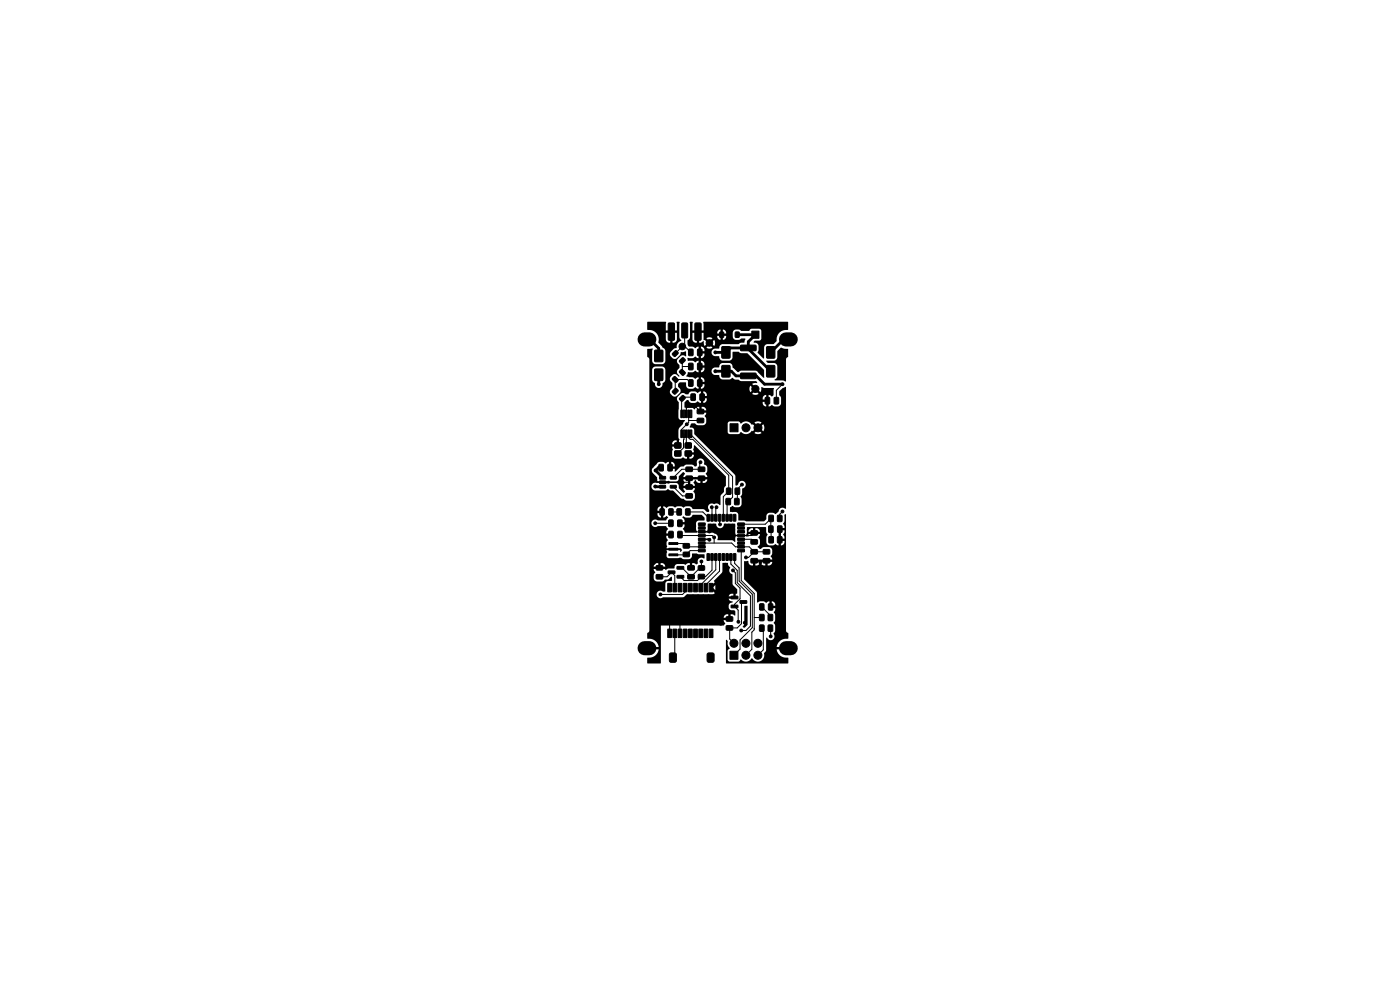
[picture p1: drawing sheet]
<svg xmlns="http://www.w3.org/2000/svg" width="297mm" height="210mm" viewBox="0 0 297 210" stroke-linecap="round" stroke-linejoin="round" font-family="sans-serif">
<g fill="#000" stroke="#000" stroke-width=".21">
<path d="M138.9 74.3h1.7v2.4h-1.7zM141.8 68.6l1-.1 .3 .2v3.3l-.2 .2h-.9l-.2-.2zM142.7 75l.7-.6 .5 .5-.8 .7-.4-.3zM144.5 78.4h.3l.6 .6-.5 .6h-.2l-.6-.6zM144.2 76.5l.7-.6 .5 .5-.8 .7-.4-.3zM144.7 68.6l.9-.1 .3 .2v2.8l-.2 .2h-.8l-.3-.2zM146.1 77.1l.7-.1 .2 .2v1l-.1 .3h-.6l-.2-.2zM146.1 74.1l.7-.1 .2 .2v1l-.1 .3h-.6l-.2-.2zM147.5 68.6l1-.1 .2 .2v3.3l-.1 .2h-1l-.2-.2zM148 77.1l.7-.1 .2 .2v1l-.1 .3h-.6l-.2-.2zM148 74.1l.7-.1 .2 .2v1l-.1 .3h-.6l-.2-.2zM153.2 73.6h1.6v2.3h-1.6z"/>
<path d="M152.7 70.5h.8v1h-.8zM156 70.5h.8v1h-.8zM157.1 73.3l3.2-.1 .1 .2v.9l-.2 .1h-3l-.1-.2zM157.1 79.2l3.2-.1 .1 .3v.8l-.2 .1h-3l-.1-.2zM159.5 70.2h1.5v1.6h-1.5zM162.7 73.6h1.6v2.3h-1.6zM138.9 78.3h1.7v2.4h-1.7zM139.8 98.5h.7l.2 .1v1.1l-.1 .2h-.6l-.2-.1zM141.7 98.5h.7l.2 .1v1.1l-.1 .2h-.6l-.2-.1zM142.7 80.2l.5-.3 .6 .6 .1 .2-.6 .4-.6-.6zM142.7 83l.7-.6 .5 .5-.8 .7-.4-.3zM143.2 94h1.2v1h-1.2z"/>
<path d="M143.2 95.7h1.2v1h-1.2zM144.5 91.2l.3 .1-.1 1.5-.3-.1zM144.5 87l.3 .1-.1 1.5-.3-.1zM144.2 84.5l.7-.6 .5 .5-.8 .7-.4-.3zM145 91.2l.3 .1-.1 1.5-.3-.1zM145 87l.3 .1-.1 1.5-.3-.1zM145.5 91.2l.3 .1-.1 1.5-.3-.1zM145.5 87l.3 .1-.1 1.5-.3-.1zM146 91.2l.3 .1-.1 1.5-.3-.1zM146 87l.3 .1-.1 1.5-.3-.1zM146.5 91.2l.3 .1-.1 1.5-.3-.1zM146.5 87l.3 .1-.1 1.5-.3-.1z"/>
<path d="M145.5 99.1h1.3l.1 .2v.6l-.2 .2-1.1-.1-.1-.2zM145.4 94h1.2v1h-1.2zM145.4 95.7h1.2v1h-1.2zM146.1 80.6l.7-.1 .2 .2v1l-.1 .3h-.6l-.2-.2zM146.6 83.6l.7-.1 .2 .2v1l-.1 .3h-.6l-.2-.2zM147.9 88.8l1.3-.1 .1 .3v.5l-.2 .2h-1.1l-.1-.2zM147.9 86.9l1.3-.1 .1 .3v.5l-.2 .2h-1.1l-.1-.2zM148 80.6l.7-.1 .2 .2v1l-.1 .3h-.6l-.2-.2zM148.2 99.1h1.2l.1 .2v.6l-.2 .2-1-.1-.2-.2zM148.5 83.6l.7-.1 .2 .2v1l-.1 .3h-.6l-.2-.2zM153.2 77.6h1.6v2.3h-1.6zM154.9 89.9h1.7v1.7h-1.7z"/>
<path d="M162.7 77.6h1.6v2.3h-1.6zM162.4 84.3h.6l.3 .1v1.1l-.2 .2h-.6l-.2-.1zM164.3 84.3h.6l.3 .1v1.1l-.2 .2h-.6l-.2-.1zM139.9 101.1h1.2l.1 .5h-1.2zM139.9 102h1.2l.1 .5-1.2 .1zM139.9 103h1.2l.1 .5h-1.2zM140 108l.7-.1 .2 .2v1l-.1 .2h-.6l-.2-.2zM141.9 110.3h.7l.2 .1v1.1l-.1 .2h-.6l-.3-.1zM141.9 108l.7-.1 .2 .2v1l-.1 .2h-.6l-.2-.2zM142.2 103h1.2l.1 .5h-1.2zM142.2 101.1h1.2l.1 .5h-1.2zM141.9 112.7h.7l.2 .1v1.1l-.1 .2h-.6l-.2-.1z"/>
<path d="M143.8 110.3h.7l.2 .1v1.1l-.1 .2h-.6l-.3-.1zM141.9 117.5h1.9v.4h-1.9zM141.9 116.3h1.9v.4h-1.9zM141.9 115.1h1.9v.4h-1.9zM143.6 108l.7-.1 .3 .2v1l-.2 .2h-.6l-.2-.2zM143.8 112.7h.7l.2 .1v1.1l-.1 .2h-.6l-.2-.1zM145.5 104.8l1.3-.1 .1 .3v.5l-.2 .2h-1.1l-.1-.2zM145.5 102.9l1.3-.1 .1 .3v.5l-.2 .2h-1.1l-.1-.2zM145 115.3h1.1l.2 .2v.6l-.3 .2h-.9l-.2-.2zM145 117.2l1.1-.1 .2 .3v.6l-.3 .1h-.9l-.2-.2zM145.5 108l.7-.1 .2 .2v1l-.1 .2h-.7l-.2-.2zM145.5 101h1.3l.1 .2v.6l-.2 .2-1.1-.1-.1-.2z"/>
<path d="M148.2 111l1.3-.1 .1 .5-1.4 .1zM148.2 111.8l1.3-.1 .1 .5-1.4 .1zM148.2 112.6l1.3-.1 .1 .5-1.4 .1zM148.2 113.4l1.3-.1 .1 .5-1.4 .1zM148.2 114.2l1.3-.1 .1 .5-1.4 .1zM148.2 115l1.3-.1 .1 .5-1.4 .1zM148.2 115.8l1.3-.1 .1 .5-1.4 .1zM148.2 116.6l1.3-.1 .1 .5-1.4 .1zM148.2 120h1.1l.2 .2v.6l-.2 .2h-1l-.2-.2zM148.2 101h1.2l.1 .2v.6l-.2 .2-1-.1-.2-.2zM150 117.5h.5l-.1 1.4-.4-.1zM150 109.1l.5 .1-.1 1.4-.4-.1z"/>
<path d="M150.8 117.5h.5l-.1 1.4-.4-.1zM150.8 109.1l.5 .1-.1 1.4-.4-.1zM151.6 117.5h.5l-.1 1.4-.4-.1zM151.6 109.1l.5 .1-.1 1.4-.4-.1zM152.4 117.5h.5l-.1 1.4-.4-.1zM152.4 109.1l.5 .1-.1 1.4-.4-.1zM153.2 117.5h.5l-.1 1.4-.4-.1zM153.2 109.1l.5 .1-.1 1.4-.4-.1zM154 117.5h.5l-.1 1.4-.4-.1zM154 109.1l.5 .1-.1 1.4-.4-.1zM154.8 117.5h.5l-.1 1.4-.4-.1zM154.8 109.1l.5 .1-.1 1.4-.4-.1z"/>
<path d="M154 105.8l.7-.1 .3 .2v1l-.2 .2h-.6l-.2-.2zM154.2 103.6l.7-.1 .2 .2v1l-.1 .2h-.7l-.2-.2zM155.6 117.5h.5l-.1 1.4-.4-.1zM155.6 109.1l.5 .1-.1 1.4-.4-.1zM156.5 116.6l1.4-.1v.5l-1.3 .1zM156.5 115.8l1.4-.1v.5l-1.3 .1zM156.5 115l1.4-.1v.5l-1.3 .1zM156.5 114.2l1.4-.1v.5l-1.3 .1zM156.5 113.4l1.4-.1v.5l-1.3 .1zM156.5 112.6l1.4-.1v.5l-1.3 .1zM156.5 111.8l1.4-.1v.5l-1.3 .1zM156.5 111l1.4-.1v.5l-1.3 .1z"/>
<path d="M155.9 105.8l.7-.1 .2 .2v1l-.1 .2h-.7l-.2-.2zM156 103.6l.7-.1 .2 .2v1l-.1 .2h-.6l-.3-.2zM159.3 114.5h1.3l.1 .2v.6l-.2 .2-1.1-.1-.1-.2zM159.3 112.6h1.3l.1 .2v.6l-.2 .2-1.1-.1-.1-.2zM159.3 116.6h1.3l.1 .2v.6l-.2 .2-1.1-.1-.1-.2zM159.3 118.5h1.3l.1 .2v.6l-.2 .2-1.1-.1-.1-.2zM163.1 111.6l.7-.1 .2 .2v1l-.1 .3h-.6l-.3-.2zM161.9 116.6h1.3l.1 .2v.6l-.2 .2-1.1-.1-.1-.2zM161.9 118.5h1.3l.1 .2v.6l-.2 .2-1.1-.1-.1-.2zM163.1 109.3h.7l.3 .1v1l-.2 .3h-.6l-.2-.2zM163.1 113.9l.7-.1 .3 .2v1l-.2 .2h-.6l-.2-.2zM165 109.3h.7l.2 .1v1l-.1 .3h-.7l-.2-.2z"/>
<path d="M165 111.6l.7-.1 .2 .2v1l-.1 .3h-.6l-.3-.2zM165 113.9l.7-.1 .2 .2v1l-.1 .2h-.7l-.2-.2zM139.2 121.9h1.3l.1 .2v.6l-.2 .2-1.1-.1-.1-.2zM139.2 120h1.3l.1 .2v.6l-.2 .2-1.1-.1-.1-.2zM141.7 123.8h.7v1.7h-.7zM141.7 133.5h.7v1.7h-.7zM142.8 123.8h.7v1.7h-.7zM142.8 133.5h.7v1.7h-.7zM141.8 121.1h1.3l.1 .5-1.4 .1zM143.9 123.8h.7v1.7h-.7zM143.9 133.5h.7v1.7h-.7zM145 123.8h.7v1.7h-.7z"/>
<path d="M145 133.5h.7v1.7h-.7zM143.6 122.1h1.4l.1 .5h-1.4zM143.6 120.2h1.4l.1 .5h-1.4zM145.9 121.9h1.3l.1 .2v.6l-.2 .2-1.1-.1-.1-.2zM145.9 120h1.3l.1 .2v.6l-.2 .2-1.1-.1-.1-.2zM146.1 123.8h.7v1.7h-.7zM146.1 133.5h.7v1.7h-.7zM147.2 123.8h.7v1.7h-.7zM147.2 133.5h.7v1.7h-.7zM148.3 123.8h.7v1.7h-.7zM148.3 133.5h.7v1.7h-.7zM148.2 121.9l1.1-.1 .2 .3v.6l-.2 .1h-1l-.2-.2z"/>
<path d="M149.4 123.8h.7v1.7h-.7zM149.4 133.5h.7v1.7h-.7zM150.5 123.8h.7v1.7h-.7zM150.5 133.5h.7v1.7h-.7zM154.1 132.8l1.2-.1 .2 .3v.5l-.3 .2h-1l-.2-.2zM154.1 130.9l1.2-.1 .2 .3v.5l-.3 .2h-1l-.2-.2zM155.1 126.5h1.4l.1 .5h-1.4zM155.1 128.4h1.4l.1 .5h-1.4zM154.8 138.2h1.8v1.7h-1.8zM157 127.4h1.3l.1 .5-1.3 .1zM161.2 130.4l.7-.1 .2 .2v1l-.1 .2h-.7l-.2-.2zM161.2 128.1h.6l.3 .1v1l-.2 .2-.5 .1-.3-.2z"/>
<path d="M161.2 132.6h.7l.2 .1v1l-.1 .2-.7 .1-.2-.2zM163 130.4l.7-.1 .2 .2v1l-.1 .2h-.6l-.3-.2zM163 132.6h.7l.2 .1v1l-.1 .2-.6 .1-.3-.2zM163.1 128.1h.6l.2 .1 .1 1-.2 .2-.6 .1-.2-.2zM142.2 138.6l.9-.1 .3 .2 .1 1.4-.2 .3-.9 .1-.3-.2-.1-1.4zM150.1 138.7l.3-.2h.8l.2 .2 .1 1.4-.2 .3-.9 .1-.3-.2z"/>
<circle cx="139.8" cy="69" r=".3"/>
<circle cx="144.8" cy="73.5" r=".7"/>
<circle cx="150.5" cy="72.7" r=".7"/>
<circle cx="151" cy="76.7" r=".3"/>
<circle cx="151.8" cy="78.7" r=".3"/>
<circle cx="151.8" cy="74.7" r=".3"/>
<circle cx="151.8" cy="69" r=".3"/>
<circle cx="156.4" cy="76.6" r=".3"/>
<circle cx="165.2" cy="69" r=".3"/>
<circle cx="165.7" cy="77" r=".3"/>
<circle cx="139.1" cy="99.8" r=".3"/>
<circle cx="139.8" cy="81.5" r=".3"/>
<circle cx="142" cy="94.4" r=".3"/>
<circle cx="143" cy="92.8" r=".3"/>
<circle cx="143" cy="88" r=".3"/>
<circle cx="143" cy="85.8" r=".3"/>
<circle cx="143" cy="91.2" r=".3"/>
<circle cx="143.8" cy="98.2" r=".3"/>
<circle cx="145.7" cy="90" r=".3"/>
<circle cx="145.8" cy="85.8" r=".3"/>
<circle cx="147.8" cy="96.2" r=".3"/>
<circle cx="148.2" cy="91.2" r=".3"/>
<circle cx="148.6" cy="98.1" r=".3"/>
<circle cx="148.8" cy="92.8" r=".3"/>
<circle cx="150.4" cy="85.8" r=".3"/>
<circle cx="151" cy="81.5" r=".3"/>
<circle cx="151.4" cy="94.8" r=".3"/>
<circle cx="158.3" cy="90.7" r=".85"/>
<circle cx="160.3" cy="82.5" r=".76"/>
<circle cx="160.8" cy="90.7" r=".85"/>
<circle cx="166" cy="81.5" r=".3"/>
<circle cx="138.7" cy="119.4" r=".3"/>
<circle cx="139" cy="113.8" r=".3"/>
<circle cx="139" cy="111" r=".3"/>
<circle cx="139" cy="103.2" r=".3"/>
<circle cx="141.8" cy="106.4" r=".3"/>
<circle cx="144.3" cy="102.3" r=".3"/>
<circle cx="146.4" cy="111" r=".3"/>
<circle cx="147" cy="118.9" r=".3"/>
<circle cx="148" cy="103" r=".3"/>
<circle cx="148.8" cy="119.1" r=".3"/>
<circle cx="149.4" cy="107" r=".3"/>
<circle cx="150.5" cy="112.8" r=".3"/>
<circle cx="150.5" cy="114.5" r=".3"/>
<circle cx="151" cy="107.6" r=".3"/>
<circle cx="151.5" cy="114" r=".3"/>
<circle cx="152" cy="107.6" r=".3"/>
<circle cx="152.8" cy="111.2" r=".3"/>
<circle cx="155.2" cy="113.2" r=".3"/>
<circle cx="157.4" cy="100.6" r=".3"/>
<circle cx="157.4" cy="102.8" r=".3"/>
<circle cx="157.7" cy="109.5" r=".3"/>
<circle cx="158.2" cy="118.2" r=".3"/>
<circle cx="160" cy="109.5" r=".3"/>
<circle cx="161.3" cy="119.3" r=".3"/>
<circle cx="161.8" cy="113.6" r=".3"/>
<circle cx="163.8" cy="100.6" r=".3"/>
<circle cx="166" cy="108.5" r=".3"/>
<circle cx="140" cy="124.2" r=".3"/>
<circle cx="140" cy="132" r=".3"/>
<circle cx="140" cy="130" r=".3"/>
<circle cx="140" cy="128" r=".3"/>
<circle cx="140.1" cy="126.1" r=".3"/>
<circle cx="152.8" cy="130" r=".3"/>
<circle cx="152.8" cy="128" r=".3"/>
<circle cx="152.8" cy="124.8" r=".3"/>
<circle cx="152.9" cy="132.3" r=".3"/>
<circle cx="153" cy="123.2" r=".3"/>
<circle cx="155.5" cy="121" r=".3"/>
<circle cx="155.6" cy="125.4" r=".3"/>
<circle cx="155.7" cy="136.5" r=".85"/>
<circle cx="156.6" cy="131.9" r=".3"/>
<circle cx="157.2" cy="133.8" r=".3"/>
<circle cx="158" cy="132.1" r=".3"/>
<circle cx="158.2" cy="139" r=".85"/>
<circle cx="158.2" cy="136.5" r=".85"/>
<circle cx="160.2" cy="123.6" r=".3"/>
<circle cx="160.8" cy="136.5" r=".85"/>
<circle cx="160.8" cy="139" r=".85"/>
<circle cx="163.4" cy="127" r=".3"/>
<circle cx="163.5" cy="135" r=".3"/>
<circle cx="164.4" cy="120.8" r=".3"/>
</g>
<path d="M136.7 72h1.1M166.8 72h.9M136.7 137.5h1.1M166.8 137.5h.9" fill="none" stroke="#000" stroke-width="3"/>
<path d="M137.8 72l1.9 1.9v1.6M139.7 79.5v2M151.7 78.8h3.4l1 .9h4.3l1.8 1.8h3.8M156.4 71h3.8l-1.5 1.5v1.5l4.8 4.8M158.7 73.8h-3.8l-.9 1h-2.3M166.6 72h-.3l-2.8 2.8M140.2 99.2h-.5l-.6 .6 1.5 1.6M139 103.2l1.6 .1" fill="none" stroke="#000" stroke-width=".6"/>
<g fill="none" stroke="#000" stroke-width=".21">
<path d="M144.7 73.5h.6l1.3 1.3M144.8 76.5v2.5M144.8 77.8h1.8M145.2 69.8v3.2l-2 2M145.1 92l-.1 3-1.2 1.2M145.6 92v2.1l.4 .4M146.1 92v.9l.3 .3h.6l7.6 7.6v3.4l-1.2 1.2v4.4M146.1 87.8v1.8l-1.5 1.5v.9M146.1 92.3h.1M146.1 89.2h2.5M146.6 81.3l-.8-.8h-2.6v2.5M146.6 92.3l8.8 8.8v4.4l-.9 .9"/>
<path d="M146.6 92v.8M147 84.3h-2l-.4 .4v2.6M148.6 87.3l-.9-.9h-1.9l-.2 .2v1.2M148.6 98.1l-.2 .1v1.4h-3.8l-1.8 1.8M166 81.5l-1.3 1.3v2.2M139 111h3.5M140.6 102.3h5.6M142.3 108.6h1.8M142.4 113.4h-3.1l-.3 .4M142.8 103.3l2 1.9h1.4M142.8 115.3h2.3l.7 .7h3M144.3 113.4l.1 .2h6.7l.4 .4v1.2"/>
<path d="M145.9 108.6h3.2l1.1 1.2M146.2 102.3v1M147 118.9l-.4 .4v1.2M148.4 101.5h-2.2v.8M148.8 114.4l1.7 .1M148.8 119.1v1.4M148.8 115.2h6.4l.8 .8h2.9l1.1 1.1M148.8 116.8h-2.4l-.9 .9h-2.7M150.5 112.8h-1.7M151 107.6v2.2M151 118.3v2.7l-1.3 1.3h-.9l-.8 .9h-2.9l-.8-.8M151.8 118.3v2.6l-3.2 3.2v.6"/>
<path d="M152 107.6l-.2 .2v2M152.6 109.8l.2 1.5M152.6 118.3v2.9l-2.9 2.9v.6M154 106.4l.3 .3v3.1M155.1 118.3v1.4l1.3 1.3v2.6l2.8 2.8v6.4l-1 1h-1M155.9 118.3v1.2l.9 1v2.8l2.8 2.8v7.1l-2.6 2.6v1.9l-1.3 1.3M157.3 116.8l-.1 6.3 2.8 2.8v7.7l-.5 .5v3.6l-1.3 1.3M157.3 114.4h2.1l.6 .6M157.4 102.8l-1 1v2.5l-.1 .1M160 113.1l-.6 .5h-3.8l-.4-.3M160 117.1h2.6M160 117.1l-1.2 1.2h-.6"/>
<path d="M163.5 110l.1 4.5M163.6 110l-1.2 1.2h-5.1M165.4 112.5h.1M165.4 112.5v.4M165.4 112.9h.1M166 108.5l-.6 .6v.9M139.9 122.4h1.6l1-1 .7 .7v2.6M142.1 132l-.1 2.4M143 139l-.5 .5M143.2 134.4v4.7l-.4 .4M144.3 130.8v3.6M144.3 120.5h.4l1.9 1.9 1.9-1.9h.3"/>
<path d="M145.3 124.7v.9l-.5 .5-4.8-.1M148.7 120.4l.1 .1M155.5 121l.5 .5v2.3l1 1v2.2l-1.2 1.2v.5l.8 .7v2.5M157.7 127.7l-.4 .4v4.2l-.9 .9h-1.7l.1 2.4 .9 .9M160 131h1.6M160 133.3h.1M161.6 133.3l.3 .3v4.3l-1.1 1.1M161.6 128.8l1.8 1.8v.4M163.4 133.3l.1 1.7M163.4 128.8h.1"/>
</g>
<path d="M137.3 68.3h3.9l.1 .1-.1 1.7h2.4l-.1-1.7 .6-.1v3.2l.4 .8a1.37 1.37 0 0 0-1 1.5l-.5 .2-.9 .9v.5l.6 .6 .3 .1 .5-.1 .8-.7 .2-.6 .9-.2 .1 .1 .1 .9-.2 .1a.73 .73 0 0 0-1-.1l-.8 1 .1 .5 .5 .5-.1 .6-.4 .4-.1 .5 .5 .8-.1 .1-.5-.4-.5-.1-.7 .5a.71 .71 0 0 0 0 1l.3 .4v.9l-.4 .5-.1 .5 .2 .4 .6 .5 .6-.1 .9-.9v-.5l-.6-.6 .1-.6 .3-.3h1.3l.1 .9 .5 .5h.9l.5-.4 .5 .4h.7a.78 .78 0 0 0 .7-1h-.7v1h-.5v-1.5h1.2v-.3a.74 .74 0 0 0-.7-.7v1h-.5v-1l-.7 .4-.5-.4h-.8l-.6-.2 .4-.9 1 .1 .5-.4 .5 .4h.7a.78 .78 0 0 0 .7-1h-.7v1h-.5v-1.5h1.2v-.3a.74 .74 0 0 0-.7-.7v1h-.5v-1l-.7 .4-.5-.4-1 .1-.2-.6h1.2l.5-.4 .5 .4h.7a.79 .79 0 0 0 .7-1h-.7v1h-.5v-1.5h1.2v-.3a.74 .74 0 0 0-.7-.7v1h-.5v-1l-.7 .4-.5-.4h-.9l-.2-.5v-.8l.2-.2h.8a.77 .77 0 0 0 .9 .7h.9l.5-.3 .3 1 .6-.6 .4 .4-.6 .6a1.2 1.2 0 0 0 1.3 0l-.7-.6 .4-.4 .6 .6a1.2 1.2 0 0 0 0-1.3l-.6 .6-.4-.3 .6-.7a1.2 1.2 0 0 0-1.3 0l.7 .7-.4 .3-.6-.6h-.2v-.7h2.8l.5 .6 .8 .1a.73 .73 0 0 0 .6-.8h-.7v.8h-.5v-.8h-.7v.1h-2.8v-.8h-1v2.1h-.5v-2.1h-.9v1.4h-.8l.3-.4v-1h5.7v.2h1.9a.73 .73 0 0 0-.7-.9v.9h-.5v-.9l-.4 .2-.3 .5h-5.7l-.1-2.2 .7-.1-.1 1.8h2.4l-.1-1.7 .1-.1h17.8l.1 .1v1.5a2.18 2.18 0 0 0-2.5 2.5l-.6 .6h-1.4l-.4 .3-.2 .4v2.2l-.1 .2-1.3-1.3 .2-.5v-.9a.95 .95 0 0 0-1-.8l.2-.3h1l.4-.3v-1.8l-.2-.4-1.9-.1-.5 .5h-1.6l-.6-.3-.8 .1-.4 .5v1l.1 .3 .4 .3h.7l.6-.3h.8l-.2 .8-.7 .1-.5 .3h-3.4a1.08 1.08 0 0 0-.8 .9l-1 .1a.8 .8 0 0 0-.5 .9 .8 .8 0 0 0 .8 .7l.8 .1a.76 .76 0 0 0 .7 .8h1.4l.4-.2 .3-.4 .1-1.3h1.2l.5 .3h1.4l3.5 3.5v1.7h-.2l-1.6-1.5h-3l-.8 .3-1.1-1a.77 .77 0 0 0-.7-.9h-1.5a.96 .96 0 0 0-.7 .9h-.8a.8 .8 0 0 0-.8 .9 .8 .8 0 0 0 .9 .8l.8 .1a.75 .75 0 0 0 .7 .8h1.5l.6-.4 .5 .4h.8l.5 .3h3.1l.3 .3-.1 .2-.9 .1 .6 .7-.3 .4-.7-.7a1.26 1.26 0 0 0 0 1.4l.7-.7 .3 .4-.6 .7a1.26 1.26 0 0 0 1.3 0l-.6-.7 .3-.4 .7 .7 .2-1.1 .6 .2h2v1.6l-.4 .2-.7-.3v2.4l.8-.3 .5 .3h.7a.74 .74 0 0 0 .7-.7v-1.1l-.4-.6v-.7l.7-.8 .7-.2v25.7l-.1 .1a.9 .9 0 0 0-.9-.1 .9 .9 0 0 0-.6 .7 .7 .7 0 0 1-1.1 .3h-.7a.74 .74 0 0 0-.7 .7v.6l-.5 .5h-3.8l-.4-.2h-1.2l-.2-1.6-.4-.2-1.2-.1v-.8l.2-.2a.48 .48 0 0 1 .8 .1h.7a.74 .74 0 0 0 .7-.7v-1.1l-.2-.4 .3-.6 .1-1.2a.82 .82 0 0 0 .7-.8 .82 .82 0 0 0-.8-.8 .82 .82 0 0 0-.8 .8l-.3 .2-.3-.1-.1-2.2-8.6-8.6v-.9a.83 .83 0 0 0-1-.6l.4-.8h.8l.6 .4h1.1l.5-.4h4.7v1.9l.2 .3 2.1 .1 .5-.5a1.49 1.49 0 0 0 2.3-.2l.2 .1 .6-.6 .4 .3-.6 .7a1.34 1.34 0 0 0 1.5 0l-.7-.7 .4-.3 .7 .5a1.34 1.34 0 0 0-.1-1.4l-.6 .6-.4-.3 .6-.7a1.34 1.34 0 0 0-1.5 0l.7 .7-.4 .3-.6-.6-.1 .1a1.6 1.6 0 0 0-2-.5l-.5 .3-.4-.5h-1.9l-.3 .1-.1 .3h-4.7l.1-1-.3-.6 .3-.6-1.1-.1-.4-.4 1.5-.1a.79 .79 0 0 0-.9-.7v.8h-.6v-.8l-.5 .1-.5 .4-.5-.3-1.3 .1-.3-.2v-.9h16.6l.3 .6 .4 .1v-.9h-.7v.2h-16.6l.6-.6h.2l.3 .4 .3 .2h.9l.5-.4 .5 .4h.7a.79 .79 0 0 0 .7-1h-.7v1h-.5v-1h13.1v.3h.7v-1l-.4 .1-.3 .6h-13.1v-.5h1.2v-.3a.74 .74 0 0 0-.7-.7v1h-.5v-1l-.7 .4-.5-.4h-.9l-.3 .2-.3 .4h-.6a.72 .72 0 0 0-1-.1l-.8 .9a.91 .91 0 0 0 .4 1l-.1 3.3a1.14 1.14 0 0 0 1.4 .4l-.4 .9-.8 .7-.2 .4v1.7l.3 .5-.2 1.1-.2 .1-.1 .3h-1.1l.2 .6-.2 .3v1l.3 .4 .3 .2h1.1l.7-.3a1.82 1.82 0 0 0 1.6 .3l.4-.3 .2-.5h-1v.8h-.5v-1l.4-.3h1.1l-.2-.7 .3-.9 6.7 6.6v2l-.4 .6v.8l-.7 .7-.1 2a1.29 1.29 0 0 0-1.4-.2 .83 .83 0 0 0-1.1 .3 .83 .83 0 0 0 .1 1v.4h-.4l-.8-.6h-2.3l-.3-.4-.3-.2h-.8l-.5 .3-.5-.3h-.8a.57 .57 0 0 1-1 0h-.8l-.5 .3-.7-.3v2.4l.7-.3 .3 .3-.4 .6h-1.7a.82 .82 0 0 0-1.2 0 .82 .82 0 0 0 0 1.2 .82 .82 0 0 0 1.2 0h1.7l.4 .6-.3 .4-.1 .6h1v.4l-1 .1 .1 .5 .3 .4-.3 .4 .1 .9-.1 .4h3a.34 .34 0 0 1 .3 .4 .34 .34 0 0 1-.4 .3v-.3h-2.9l.1 .4-.1 .4 .1 .6 .4 .3 2.6-.1 .5 .3h1.1a.82 .82 0 0 0 .7-1.1l.1-.1h.9l.4 .2h1.2l.1 .8-.2 .1a.88 .88 0 0 0-1 0 .88 .88 0 0 0-.3 1.1l-.3 .1-.3-.2h-.6v.8l-.1 .2-.3-.1-.1-.9h-.5l-.4 .3-.4-.1h-1.4a.88 .88 0 0 0-.6 .9h-1.2l-.6 .3-.1-.2h-2.4l.3 .7-.3 .5v.8a.74 .74 0 0 0 .7 .7l1.1-.1 .6-.3 .6-.1 .6-.5h.2v.8l-.9 .1-.4 .2-.1 1.9-.5 .1a.81 .81 0 0 0-1.1 .1 .81 .81 0 0 0 .1 1.1 .81 .81 0 0 0 1.1 0h4.2l.3-.2h10.4v-.5h-.6l-.4 .5h-9.4l.7-.5h5.6l.1-.2-.9-1 .5-.1 .5 .5v-1.1l-.5 .6h-.4l-.1-.3 .9-.9-.1-.3 1.7-1.8 .1-1.9 1.1-.1 .1 .5 .4 .4a1.03 1.03 0 0 0 .5 1.6v1.9l1 1.2v.8l-.3 .2v.7l-.3 .1v.2h-1.2a.76 .76 0 0 0 .8 .6l-.1 .2a.64 .64 0 0 0-.7 .6v.5l.2 .4 1 .2 .2 .1v.9l-.1 .1-.4-.2-.5-.1v.9l-.3 .3-1.2 .1 .4 .7-.4 .4h-13.3v8h-2.8l-.1-1.1a2.16 2.16 0 0 0 2.4-1.8h-1.2v-.5h1.2v-.2a2.21 2.21 0 0 0-2.4-1.7v-1.1l.5-.5v-2.8l16.7 .1v-.8a.79 .79 0 0 0-1 .7h-15.7v-10.8h3.3a.79 .79 0 0 0-1-.7v.7h-.4v-.7l-.7 .1-.3 .6h-.9v-11.1h1.7a.73 .73 0 0 0 .7 .7v-.9h-.7v.2h-1.7v-1h1.7v.3h.7v-1l-.4 .2-.3 .5h-1.7v-5h.4a.88 .88 0 0 0 .8 1l2.2-.1 .5-.3 .4 .3 .7 .1 1.8 1.7h.5l.5 .4h1.2l.3-.2 .3-.4v-.8l-.3-.6 .3-.6h-2.4l.3 .7-.3 .2-1-.9v-.6l3.4 .1-.3-.8 .3-.4h.2a.8 .8 0 0 0 1 .6 1.06 1.06 0 0 0 1.4-.6l.1-.2h-1v.8h-.5v-.8h-2.2v1.4h-.5v-1.4h-.9l.3 .6-.3 .7h-1l-.1-.3-.4-.2h-1.3l-.3 .1-.8-.2h-1.8a.8 .8 0 0 0-1.1 .7h-.4v-3.4h.5l.2 .6 .9 .9v.9l1.7 .1 .7-.2 .4 .1h1.3l.5-.3v-.8l.9-.8 .4 .3-.3 .7h5.1l-.4-.7 .3-.5v-.9l-.2-.4-.4-.2a.84 .84 0 0 0-.6-1.2 .84 .84 0 0 0-1 1v.4l-.2 .2-.8-.3h-1.4l-.4 .3-.7 .2-1 .9-.2-.1 .1-.4-1-.1-.1-.2-.2-.1v-.1h1.2a.78 .78 0 0 0-.7-1v1h-.5v-1l-.7 .3-.5-.3h-.9l-.3 .1-1 1.2-.2 .4h-.5v-5.6h4.8v.2h.9v-.9a.78 .78 0 0 0-.9 .7h-4.8v-15.7h.5v2.2l.2 .4a.75 .75 0 0 1 .5 .9 .88 .88 0 0 0 1.1 .3 .88 .88 0 0 0 .5-1l.5-.5v-2.5l-.5-.4-1.6-.1-.4 .2-.3 .5h-.5v-2.2l-.5-.5v-1.6l1.2-.1-.2 2.6 .3 .5 .4 .2 1.7-.1 .4-.5v-2.4l-1.4-1.7 .1-.6h1.5a.77 .77 0 0 0 .9 .7 1.03 1.03 0 0 0 1.4-.6v-1.5h-.9v2.1h-.5v-2.1h-.9v1.4h-1.5v-.1a2.19 2.19 0 0 0-2.5-2zM162.6 76.5h1.6l.4-.2 .3-.4v-1.4l.7-.7 1.5 .2 .1 1.6-.5 .6v4.7l-.6-.2h-1.7l-.1-.2 .6-.6-.1-2.5-.5-.4h-1.4zM144.8 109.7l.2-.2 .5 .3h.8l.7-.6h1.8l.6 .6 .1 .5-.1 .1h-1.2l-.5 .4v1.8l.3 .1v.2l-2.6 .1-.5-.8 .3-.4v-.5h-.8l-.2-.2 .1-.3h.9v-.6zM149.8 114.3l.9-.1 .1 .3-.8 .1zM150.1 111.1l1.3-.1a.47 .47 0 0 1 .5 .1 .47 .47 0 0 1 .1 .5 .87 .87 0 0 0 1.1 .4 .87 .87 0 0 0 .5-.9l1.8-.1a.47 .47 0 0 1 .6 .2 .47 .47 0 0 1 0 .6v1.6l.4 .2-.4 .3v1l-.7-.3h-3.1a1.08 1.08 0 0 0-.9-1.6h-1.3l-.2-.2 .1-.2a.28 .28 0 0 0 .3-.1 .28 .28 0 0 0-.1-.3zM158.5 111.9l3.9-.1 .2 1.2a.48 .48 0 0 1 0 .9v1.1a.74 .74 0 0 0 .7 .7l.9-.1a.48 .48 0 0 1 .8 .1h.7a.77 .77 0 0 0 .7-.9h-.7v.9h-.6l.1-2.1h.5v.7h.7v-.6l-.3-.3 .3-.5v-.4h-.7v1.1h-.5v-1.2l.3-.4h.9v-.5l-.3-.4 .3-.5v-1.4l.2-.1 .1 .1v24.6l.5 .5v1.2a2.08 2.08 0 0 0-2.4 1.8h1.2v.5h-1.2v.1a2.22 2.22 0 0 0 2.4 1.7v1l-.1 .1h-13l-.1-.1 .1-4.9 .3 .3v.8l.4 .7-.4 .5v2.1l.3 .2 1.9 .1 .5-.5a1.57 1.57 0 0 0 2.4-.3 1.42 1.42 0 0 0 1.8 .6 1.42 1.42 0 0 0 .8-1.7l.4-.6v-2.5l.2-.1a.85 .85 0 0 0 1.3 .3 .85 .85 0 0 0 .1-1.3l.3-.5v-1.2l-.3-.4 .3-.6v-1.4a.38 .38 0 0 1-.2-.3 .38 .38 0 0 1 .2-.4l.1-.5h-1l-.3-.5h1.3v-.3a.73 .73 0 0 0-.8-.6v.9h-.5v-.9l-.7 .3-.6-.4-.7 .1-.6 .2v-2.1l-2.7-2.8v-3.8l.8-.1 .1 .1a.79 .79 0 0 0 .9 .9 1.08 1.08 0 0 0 1.5-.6h.2a.79 .79 0 0 0 1 .6 1.06 1.06 0 0 0 1.4-.6v-.2h-1v.8h-.4v-.8h-2.2v.8h-.5v-.9l.4-.4h3.7l-.3-.7 .3-.5v-.9l-.3-.4-.3-.1h-1.2l-.6 .3h-.3l-.4-.3 .5-.7v-.9l-.3-.5 .3-.7h-2.4l.1 .4-.2 .1-.6-.1 .1-.3a.28 .28 0 0 0 .3-.1 .28 .28 0 0 0 0-.3v-.2h2.7a.78 .78 0 0 0-1-.7v.7h-.5v-.7h-.5l-.4 .7h-.3zM157.9 128.6h.7v3.9l-.6 .6h-.2l-.2-.2 .3-.5z" fill="#000"/>
</svg>
